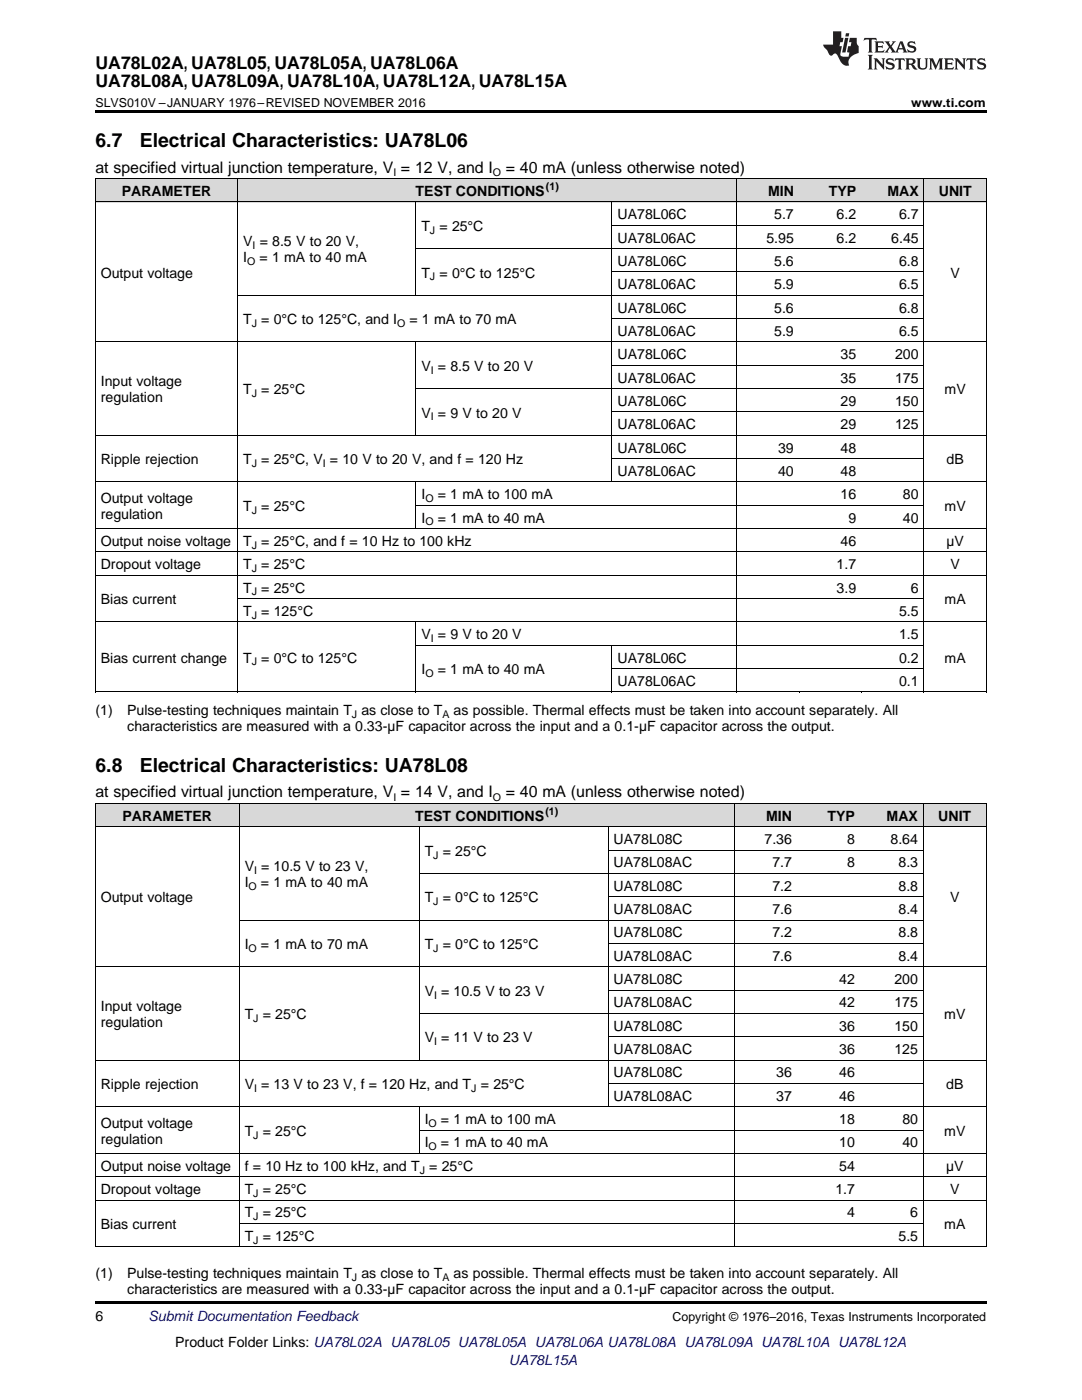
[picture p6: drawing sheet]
<svg xmlns="http://www.w3.org/2000/svg" width="216mm" height="279mm" viewBox="0 0 216 279" stroke-linecap="round" stroke-linejoin="round" font-family="sans-serif">
<defs><g id="words">
<g font-size="3.9">
<text x="19" y="29.3">6.7</text>
<text x="27.9" y="29.3">Electrical Characteristics: UA78L06</text>
<text x="19" y="154">6.8</text>
<text x="27.9" y="154">Electrical Characteristics: UA78L08</text>
</g>
<g font-size="3.5">
<text x="19" y="13.8">UA78L02A, UA78L05, UA78L05A, UA78L06A</text>
<text x="19" y="17.3">UA78L08A, UA78L09A, UA78L10A, UA78L12A, UA78L15A</text>
</g>
<g font-size="3.2">
<text x="19" y="34.4">at specified virtual junction temperature, V = 12 V, and I</text>
<text x="100.9" y="34.4">= 40 mA (unless otherwise noted)</text>
<text x="19" y="159.1">at specified virtual junction temperature, V = 14 V, and I</text>
<text x="100.9" y="159.1">= 40 mA (unless otherwise noted)</text>
</g>
<g font-size="2.8">
<text x="24.3" y="39.1">PARAMETER</text>
<text x="82.9" y="39.1">TEST CONDITIONS</text>
<text x="153.2" y="39.1">MIN</text>
<text x="165.4" y="39.1">TYP</text>
<text x="177.1" y="39.1">MAX</text>
<text x="187.3" y="39.1">UNIT</text>
<text x="84.1" y="46.1">T = 25°C</text>
<text x="123.2" y="43.7">UA78L06C</text>
<text x="154.5" y="43.7">5.7</text>
<text x="166.9" y="43.7">6.2</text>
<text x="179.4" y="43.7">6.7</text>
<text x="48.5" y="49.1">V = 8.5 V to 20 V,</text>
<text x="48.5" y="52.3">I</text>
<text x="51.8" y="52.3">= 1 mA to 40 mA</text>
<text x="123.2" y="48.4">UA78L06AC</text>
<text x="123.2" y="53.1">UA78L06C</text>
<text x="152.9" y="48.4">5.95</text>
<text x="154.5" y="53.1">5.6</text>
<text x="166.9" y="48.4">6.2</text>
<text x="177.8" y="48.4">6.45</text>
<text x="179.4" y="53.1">6.8</text>
<text x="20.1" y="55.4">Output voltage</text>
<text x="84.1" y="55.4">T = 0°C to 125°C</text>
<text x="123.2" y="57.7">UA78L06AC</text>
<text x="154.5" y="57.7">5.9</text>
<text x="179.4" y="57.7">6.5</text>
<text x="189.7" y="55.4">V</text>
<text x="48.5" y="64.7">T = 0°C to 125°C, and I</text>
<text x="81.7" y="64.7">= 1 mA to 70 mA</text>
<text x="123.2" y="62.4">UA78L06C</text>
<text x="154.5" y="62.4">5.6</text>
<text x="179.4" y="62.4">6.8</text>
<text x="123.2" y="67">UA78L06AC</text>
<text x="123.2" y="71.7">UA78L06C</text>
<text x="154.5" y="67">5.9</text>
<text x="167.7" y="71.7">35</text>
<text x="178.6" y="71.7">200</text>
<text x="179.4" y="67">6.5</text>
<text x="20.1" y="77.1">Input voltage</text>
<text x="84.1" y="74">V = 8.5 V to 20 V</text>
<text x="123.2" y="76.3">UA78L06AC</text>
<text x="167.7" y="76.3">35</text>
<text x="178.6" y="76.3">175</text>
<text x="20.1" y="80.3">regulation</text>
<text x="48.5" y="78.7">T = 25°C</text>
<text x="84.1" y="83.3">V = 9 V to 20 V</text>
<text x="123.2" y="81">UA78L06C</text>
<text x="167.7" y="81">29</text>
<text x="178.6" y="81">150</text>
<text x="188.5" y="78.7">mV</text>
<text x="123.2" y="85.7">UA78L06AC</text>
<text x="167.7" y="85.7">29</text>
<text x="178.6" y="85.7">125</text>
<text x="20.1" y="92.6">Ripple rejection</text>
<text x="48.5" y="92.6">T = 25°C, V = 10 V to 20 V, and f = 120 Hz</text>
<text x="123.2" y="90.3">UA78L06C</text>
<text x="123.2" y="95">UA78L06AC</text>
<text x="155.3" y="90.3">39</text>
<text x="155.3" y="95">40</text>
<text x="167.7" y="90.3">48</text>
<text x="167.7" y="95">48</text>
<text x="188.9" y="92.6">dB</text>
<text x="20.1" y="100.4">Output voltage</text>
<text x="48.5" y="102">T = 25°C</text>
<text x="84.1" y="99.6">I</text>
<text x="87.3" y="99.6">= 1 mA to 100 mA</text>
<text x="167.7" y="99.6">16</text>
<text x="180.2" y="99.6">80</text>
<text x="188.5" y="102">mV</text>
<text x="20.1" y="103.5">regulation</text>
<text x="84.1" y="104.3">I</text>
<text x="87.3" y="104.3">= 1 mA to 40 mA</text>
<text x="169.3" y="104.3">9</text>
<text x="180.2" y="104.3">40</text>
<text x="20.1" y="108.9">Output noise voltage</text>
<text x="20.1" y="113.6">Dropout voltage</text>
<text x="48.5" y="108.9">T = 25°C, and f = 10 Hz to 100 kHz</text>
<text x="48.5" y="113.6">T = 25°C</text>
<text x="166.9" y="113.6">1.7</text>
<text x="167.7" y="108.9">46</text>
<text x="188.8" y="108.9">µV</text>
<text x="189.7" y="113.6">V</text>
<text x="48.5" y="118.3">T = 25°C</text>
<text x="166.9" y="118.3">3.9</text>
<text x="181.8" y="118.3">6</text>
<text x="20.1" y="120.6">Bias current</text>
<text x="48.5" y="122.9">T = 125°C</text>
<text x="179.4" y="122.9">5.5</text>
<text x="188.5" y="120.6">mA</text>
<text x="84.1" y="127.6">V = 9 V to 20 V</text>
<text x="179.4" y="127.6">1.5</text>
<text x="20.1" y="132.2">Bias current change</text>
<text x="48.5" y="132.2">T = 0°C to 125°C</text>
<text x="84.1" y="134.5">I</text>
<text x="87.3" y="134.5">= 1 mA to 40 mA</text>
<text x="123.2" y="132.2">UA78L06C</text>
<text x="123.2" y="136.9">UA78L06AC</text>
<text x="179.4" y="132.2">0.2</text>
<text x="179.4" y="136.9">0.1</text>
<text x="188.5" y="132.2">mA</text>
<text x="19" y="142.7">(1)</text>
<text x="25.4" y="142.7">Pulse-testing techniques maintain T as close to T</text>
<text x="90.5" y="142.7">as possible. Thermal effects must be taken into account separately. All</text>
<text x="25.4" y="145.9">characteristics are measured with a 0.33-µF capacitor across the input and a 0.1-µF capacitor across the output.</text>
<text x="24.4" y="163.8">PARAMETER</text>
<text x="82.8" y="163.8">TEST CONDITIONS</text>
<text x="152.9" y="163.8">MIN</text>
<text x="165.1" y="163.8">TYP</text>
<text x="176.9" y="163.8">MAX</text>
<text x="187.2" y="163.8">UNIT</text>
<text x="48.8" y="173.8">V = 10.5 V to 23 V,</text>
<text x="84.7" y="170.8">T = 25°C</text>
<text x="122.4" y="168.5">UA78L08C</text>
<text x="122.4" y="173.1">UA78L08AC</text>
<text x="152.5" y="168.5">7.36</text>
<text x="154.1" y="173.1">7.7</text>
<text x="169" y="168.5">8</text>
<text x="169" y="173.1">8</text>
<text x="177.7" y="168.5">8.64</text>
<text x="179.3" y="173.1">8.3</text>
<text x="48.8" y="177">I</text>
<text x="52.1" y="177">= 1 mA to 40 mA</text>
<text x="122.4" y="177.8">UA78L08C</text>
<text x="154.1" y="177.8">7.2</text>
<text x="179.3" y="177.8">8.8</text>
<text x="20.1" y="180.1">Output voltage</text>
<text x="84.7" y="180.1">T = 0°C to 125°C</text>
<text x="122.4" y="182.4">UA78L08AC</text>
<text x="154.1" y="182.4">7.6</text>
<text x="179.3" y="182.4">8.4</text>
<text x="189.6" y="180.1">V</text>
<text x="48.8" y="189.4">I</text>
<text x="52.1" y="189.4">= 1 mA to 70 mA</text>
<text x="84.7" y="189.4">T = 0°C to 125°C</text>
<text x="122.4" y="187.1">UA78L08C</text>
<text x="122.4" y="191.7">UA78L08AC</text>
<text x="154.1" y="187.1">7.2</text>
<text x="154.1" y="191.7">7.6</text>
<text x="179.3" y="187.1">8.8</text>
<text x="179.3" y="191.7">8.4</text>
<text x="122.4" y="196.4">UA78L08C</text>
<text x="167.5" y="196.4">42</text>
<text x="178.5" y="196.4">200</text>
<text x="20.1" y="201.8">Input voltage</text>
<text x="48.8" y="203.4">T = 25°C</text>
<text x="84.7" y="198.7">V = 10.5 V to 23 V</text>
<text x="122.4" y="201">UA78L08AC</text>
<text x="167.5" y="201">42</text>
<text x="178.5" y="201">175</text>
<text x="188.4" y="203.4">mV</text>
<text x="20.1" y="205">regulation</text>
<text x="84.7" y="208">V = 11 V to 23 V</text>
<text x="122.4" y="205.7">UA78L08C</text>
<text x="167.5" y="205.7">36</text>
<text x="178.5" y="205.7">150</text>
<text x="122.4" y="210.4">UA78L08AC</text>
<text x="122.4" y="215">UA78L08C</text>
<text x="154.9" y="215">36</text>
<text x="167.5" y="210.4">36</text>
<text x="167.5" y="215">46</text>
<text x="178.5" y="210.4">125</text>
<text x="20.1" y="217.3">Ripple rejection</text>
<text x="48.8" y="217.3">V = 13 V to 23 V, f = 120 Hz, and T = 25°C</text>
<text x="122.4" y="219.7">UA78L08AC</text>
<text x="154.9" y="219.7">37</text>
<text x="167.5" y="219.7">46</text>
<text x="188.8" y="217.3">dB</text>
<text x="20.1" y="225.1">Output voltage</text>
<text x="48.8" y="226.7">T = 25°C</text>
<text x="84.7" y="224.3">I</text>
<text x="88" y="224.3">= 1 mA to 100 mA</text>
<text x="167.5" y="224.3">18</text>
<text x="180.1" y="224.3">80</text>
<text x="188.4" y="226.7">mV</text>
<text x="20.1" y="228.2">regulation</text>
<text x="20.1" y="233.6">Output noise voltage</text>
<text x="48.8" y="233.6">f = 10 Hz to 100 kHz, and T = 25°C</text>
<text x="84.7" y="229">I</text>
<text x="88" y="229">= 1 mA to 40 mA</text>
<text x="167.5" y="229">10</text>
<text x="167.5" y="233.6">54</text>
<text x="180.1" y="229">40</text>
<text x="188.8" y="233.6">µV</text>
<text x="20.1" y="238.3">Dropout voltage</text>
<text x="48.8" y="238.3">T = 25°C</text>
<text x="166.7" y="238.3">1.7</text>
<text x="189.6" y="238.3">V</text>
<text x="20.1" y="245.3">Bias current</text>
<text x="48.8" y="243">T = 25°C</text>
<text x="169" y="243">4</text>
<text x="181.6" y="243">6</text>
<text x="188.4" y="245.3">mA</text>
<text x="48.8" y="247.6">T = 125°C</text>
<text x="179.3" y="247.6">5.5</text>
<text x="19" y="255.1">(1)</text>
<text x="25.4" y="255.1">Pulse-testing techniques maintain T as close to T</text>
<text x="90.5" y="255.1">as possible. Thermal effects must be taken into account separately. All</text>
<text x="19" y="263.6">6</text>
<text x="25.4" y="258.2">characteristics are measured with a 0.33-µF capacitor across the input and a 0.1-µF capacitor across the output.</text>
<text x="35" y="268.9">Product Folder Links: UA78L02A UA78L05 UA78L05A UA78L06A UA78L08A UA78L09A UA78L10A UA78L12A</text>
</g>
<g font-size="2.8" fill="#0000c8">
<text x="29.6" y="263.6">Submit Documentation Feedback</text>
<text x="101.5" y="272.4">UA78L15A</text>
</g>
<g font-size="2.5">
<text x="19" y="21.4">SLVS010V –JANUARY 1976–REVISED NOVEMBER 2016</text>
<text x="181.8" y="21.4">www.ti.com</text>
<text x="134.2" y="263.6">Copyright © 1976–2016, Texas Instruments Incorporated</text>
</g>
<g font-size="2.1">
<text x="78.5" y="35.1">I</text>
<text x="98.4" y="35.1">O</text>
<text x="108.9" y="38">(1)</text>
<text x="85.8" y="46.6">J</text>
<text x="49.3" y="52.9">O</text>
<text x="50.4" y="49.7">I</text>
<text x="85.8" y="56">J</text>
<text x="50.2" y="65.3">J</text>
<text x="79.2" y="65.3">O</text>
<text x="86" y="74.6">I</text>
<text x="50.2" y="79.2">J</text>
<text x="86" y="83.9">I</text>
<text x="50.2" y="93.2">J</text>
<text x="64.4" y="93.2">I</text>
<text x="84.9" y="100.2">O</text>
<text x="50.2" y="102.5">J</text>
<text x="84.9" y="104.8">O</text>
<text x="50.2" y="109.5">J</text>
<text x="50.2" y="114.2">J</text>
<text x="50.2" y="118.8">J</text>
<text x="50.2" y="123.5">J</text>
<text x="86" y="128.1">I</text>
<text x="50.2" y="132.8">J</text>
<text x="84.9" y="135.1">O</text>
<text x="70.2" y="143.3">J</text>
<text x="88.3" y="143.3">A</text>
<text x="78.5" y="159.8">I</text>
<text x="98.4" y="159.8">O</text>
<text x="108.8" y="162.7">(1)</text>
<text x="86.4" y="171.3">J</text>
<text x="49.6" y="177.6">O</text>
<text x="50.7" y="174.4">I</text>
<text x="86.4" y="180.7">J</text>
<text x="49.6" y="190">O</text>
<text x="86.4" y="190">J</text>
<text x="50.5" y="203.9">J</text>
<text x="86.6" y="199.3">I</text>
<text x="86.6" y="208.6">I</text>
<text x="50.7" y="217.9">I</text>
<text x="94" y="217.9">J</text>
<text x="50.5" y="227.2">J</text>
<text x="85.5" y="224.9">O</text>
<text x="85.5" y="229.6">O</text>
<text x="50.5" y="238.9">J</text>
<text x="83.7" y="234.2">J</text>
<text x="50.5" y="243.5">J</text>
<text x="50.5" y="248.2">J</text>
<text x="70.2" y="255.6">J</text>
<text x="88.3" y="255.6">A</text>
</g>
</g></defs>
<g fill="#d8d8d8">
<path d="M19 160.4h28.8v4.7h-28.8z"/>
<path d="M47.8 160.4h35.9v4.7h-35.9z"/>
<path d="M83.7 160.4h37.7v4.7h-37.7z"/>
<path d="M121.4 160.4h25.1v4.7h-25.1z"/>
<path d="M146.5 160.4h12.6v4.7h-12.6z"/>
<path d="M159.1 160.4h12.6v4.7h-12.6z"/>
<path d="M171.7 160.4h12.6v4.7h-12.6z"/>
<path d="M184.3 160.4h12.5v4.7h-12.5z"/>
<path d="M19 35.7h28.5v4.7h-28.5z"/>
<path d="M47.5 35.7h35.5v4.7h-35.5z"/>
<path d="M83 35.7h39.2v4.7h-39.2z"/>
<path d="M122.2 35.7h24.8v4.7h-24.8z"/>
<path d="M147 35.7h12.5v4.7h-12.5z"/>
<path d="M159.5 35.7h12.4v4.7h-12.4z"/>
<path d="M171.9 35.7h12.5v4.7h-12.5z"/>
<path d="M184.4 35.7h12.4v4.7h-12.4z"/>
</g>
<path d="M19 22h177.8v.5h-177.8zM19 138.1h.2zM82.9 138.1h.1zM122.1 138.1h.1zM146.9 138.1h.1zM159.4 138.1h.1zM171.8 138.1h.1zM184.3 138.1h.1zM196.7 138.1h.1zM19 259.7h177.8v.5h-177.8z" fill="#000"/>
<g fill="none" stroke="#000" stroke-width=".2">
<path d="M19 35.6l177.8 .1v102.4M19.1 35.7v102.4M47.4 35.7v102.4M147 35.7v102.4M184.3 35.7v102.4M19 40.3h177.8M47.5 58.9h136.9M83 40.3v18.7M83 49.6h101.4M122.1 40.3v55.9M122.2 54.3h62.2M122.2 45h62.2"/>
<path d="M19 68.2h177.8M83 68.3v18.6M83 77.6h101.4M122.2 72.9h62.2M122.2 63.6h62.2M19 96.2h177.8M19 86.9h177.8M83 96.2v9.4M122.2 91.5h62.2M122.2 82.2h62.2M19 114.8h177.8M19 110.2h177.8"/>
<path d="M19 105.5h177.8M47.5 119.5h136.9M83 100.8h101.4M19 138.1h177.8M19 124.1h177.8M83 124.1v14M83 128.8h101.4M122.1 128.8v9.3M122.2 133.4h62.2M19 165h177.8M19 160.4h177.8M19.1 160.4v88.5"/>
<path d="M47.7 160.4v88.5M83.6 165v46.6M83.7 174.3h100.6M121.3 165v55.9M121.4 179h62.9M121.4 169.7h62.9M146.5 160.4v88.5M184.2 160.4v88.5M196.8 160.4v88.5M19 193h177.8M47.8 183.6h136.5M121.4 197.6h62.9"/>
<path d="M121.4 188.3h62.9M19 211.6h177.8M83.7 202.3h100.6M121.4 216.2h62.9M121.4 206.9h62.9M19 239.5h177.8M19 234.9h177.8M19 230.2h177.8M19 220.9h177.8M83.6 220.9v9.4M83.7 225.5h100.6M19 248.8h177.8"/>
<path d="M47.8 244.2h136.5"/>
</g>
<g fill="#231f20">
<path d="M172.5 7.6l-.1 .5 .4-.2h.6v.1v2.1l-.2 .4h.9l-.2-.4v-2.1l.1-.1h.5l.5 .2-.2-.5zM174.5 8.3l.2 .3v1.5l-.2 .4h1.8l.2-.6a1.04 1.04 0 0 1-1.3 .2v-.7h.6l.3 .2v-.6l-.3 .2h-.6v-.6l.8-.1 .4 .3-.2-.5zM176.5 8.3l.9 1.1-.9 1.1h.8l-.2-.2 .4-.7 .5 .7-.2 .2h1.5l-.2-.2 .2-.4h.9l.1 .4-.2 .2h1l-.3-.3-.7-1.9h-.5l-.9 2-.8-1 .9-1h-.8l.1 .3-.4 .5-.3-.6 .1-.2zM179.7 8.6l.4 1h-.7zM181.3 8.4a.63 .63 0 0 0-.2 .7 .63 .63 0 0 0 .6 .4l.6 .2 .1 .2a.75 .75 0 0 1-.7 .4 .75 .75 0 0 1-.6-.5l.1 .7 .1-.1a1.11 1.11 0 0 0 1.5-.6 1.13 1.13 0 0 0-1.2-.8l-.1-.4a1.04 1.04 0 0 1 1.2 .2l-.2-.5-.2 .1-.4-.2zM173.2 10.9l.2 .4v2.2l-.2 .4h1l-.3-.4v-2.2l.3-.4zM174.3 11.6l.3 .4v1.5l-.3 .4h.8l-.2-.4v-1.3l1.5 1.7v-1.9l.2-.4h-.7l.2 .4v.9l-1.1-1.3zM177 11.8a.62 .62 0 0 0-.2 .7 .62 .62 0 0 0 .6 .4l.6 .1 .1 .3a.76 .76 0 0 1-.7 .3 .76 .76 0 0 1-.7-.4l.2 .7 .1-.1a1.11 1.11 0 0 0 1.5-.6 1.13 1.13 0 0 0-1.2-.8l-.1-.4a1.04 1.04 0 0 1 1.2 .2l-.2-.6-.2 .1-.5-.1zM178.7 11.6l-.2 .6a.61 .61 0 0 1 .8-.3v1.6l-.2 .4h.9l-.2-.4v-1.6a.63 .63 0 0 1 .7 .3l-.1-.6zM180.6 11.6l.3 .4v1.5l-.3 .4h1l-.2-.2-.1-.8 .6 .2a.76 .76 0 0 0 1.2 .7l-1-1a.58 .58 0 0 0 .6-.5 .58 .58 0 0 0-.5-.6zM181.4 11.9h.1a.45 .45 0 0 1 .5 .1 .45 .45 0 0 1 .1 .5l-.8 .2zM182.9 11.6l.2 .2a2.17 2.17 0 0 0 .3 1.9 .99 .99 0 0 0 1.6-.6v-1.1l.2-.4h-.7l.2 .2a1.92 1.92 0 0 1-.2 1.8 .6 .6 0 0 1-.9-.5v-1.1l.2-.4zM185.4 11.6l.2 .4v1.5l-.2 .4h.7l-.2-.4v-1.4l.8 1.8 .8-1.8v1.4l-.2 .4h.9l-.2-.4v-1.5l.2-.4h-.8l-.6 1.5-.6-1.5zM188.4 11.6l.2 .4v1.5l-.2 .4h1.8l.1-.6a1.04 1.04 0 0 1-1.2 .1v-.6h.5l.4 .2v-.6l-.4 .2h-.5v-.7h.8l.3 .3-.1-.6zM190.5 11.6l.2 .4v1.5l-.2 .4h.7l-.2-.4v-1.3l1.5 1.7v-1.9l.2-.4h-.7l.2 .4v.9l-1.1-1.3zM192.9 11.6l-.1 .6a.61 .61 0 0 1 .7-.3l.1 1.6-.3 .4h1l-.3-.4 .1-1.6a.63 .63 0 0 1 .7 .3l-.1-.6zM195.2 11.8a.62 .62 0 0 0-.2 .7 .62 .62 0 0 0 .6 .4l.6 .1 .1 .3a.76 .76 0 0 1-.7 .3 .76 .76 0 0 1-.6-.4l.1 .7 .1-.1a1.11 1.11 0 0 0 1.6-.6 1.13 1.13 0 0 0-1.3-.8l-.1-.4a1.04 1.04 0 0 1 1.2 .2l-.1-.6-.2 .1-.5-.1z"/>
<path d="M166.2 6.3v2.6h-1.9v.4l.8 .9a.91 .91 0 0 0 1 .8 .56 .56 0 0 1 .5-.3 .56 .56 0 0 1 .5 .3l.4 .8a1.53 1.53 0 0 0 1.9 1.2 1.54 1.54 0 0 1 1-2.1l.9-.3v-1.4a1.52 1.52 0 0 1-.4-1.6h-1.3l-.2 .8h.5l-.2 .8h-.5l-.1 1v.2l.4 .1-.2 .8a1.93 1.93 0 0 1-1.6-.3l.3-1.8h-.5l.2-.8h.4l.2-.8h-.4v-1.3zM168.6 7.6l-.6 2.9h.7l.6-2.9zM168.8 6.6l-.1 .7h.6l.2-.7z"/>
</g>
<use href="#words"/>
</svg>
